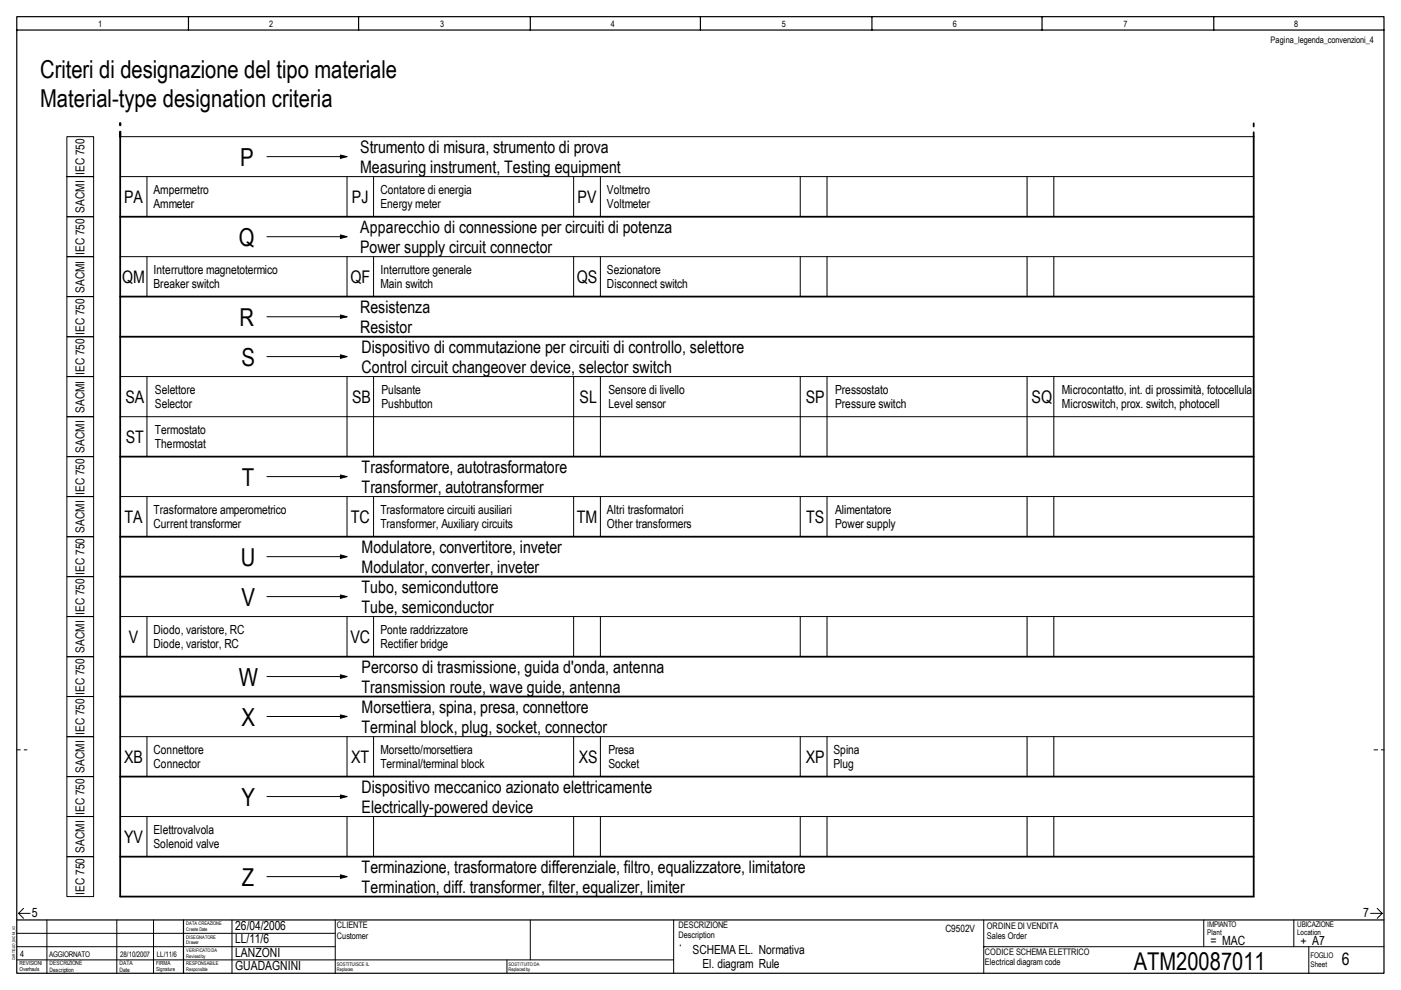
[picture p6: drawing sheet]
<svg xmlns="http://www.w3.org/2000/svg" width="297mm" height="210mm" viewBox="0 0 297 210" stroke-linecap="round" stroke-linejoin="round" font-family="sans-serif">
<defs><g id="words">
<g font-size="5.3">
<text x="50.9" y="35.1">P</text>
<text x="51.2" y="77.5">S</text>
<text x="51.2" y="128.4">V</text>
<text x="50.6" y="145.4">W</text>
<text x="51.2" y="153.8">X</text>
<text x="51.2" y="170.8">Y</text>
</g>
<g font-size="5.2">
<text x="8.5" y="16.6">Criteri di designazione del tipo materiale</text>
<text x="8.5" y="22.6">Material-type designation criteria</text>
<text x="50.7" y="52.1">Q</text>
<text x="50.8" y="69.1">R</text>
<text x="51.3" y="103">T</text>
<text x="51.1" y="119.9">U</text>
<text x="51.3" y="187.8">Z</text>
<text x="240.4" y="205.6">ATM20087011</text>
</g>
<g font-size="3.7">
<text x="76.4" y="32.5">Strumento di misura, strumento di prova</text>
<text x="76.4" y="36.7">Measuring instrument, Testing equipment</text>
<text x="26.3" y="43">PA</text>
<text x="74.6" y="43">PJ</text>
<text x="122.5" y="43">PV</text>
<text x="76.4" y="53.6">Power supply circuit connector</text>
<text x="25.9" y="60">QM</text>
<text x="74.3" y="60">QF</text>
<text x="122.3" y="60">QS</text>
<text x="76.4" y="66.4">Resistenza</text>
<text x="76.4" y="70.6">Resistor</text>
<text x="76.7" y="74.9">Dispositivo di commutazione per circuiti di controllo, selettore</text>
<text x="76.7" y="79.1">Control circuit changeover device, selector switch</text>
<text x="26.6" y="85.5">SA</text>
<text x="74.7" y="85.4">SB</text>
<text x="122.9" y="85.4">SL</text>
<text x="170.8" y="85.4">SP</text>
<text x="218.7" y="85.4">SQ</text>
<text x="26.7" y="93.9">ST</text>
<text x="76.7" y="100.3">Trasformatore, autotrasformatore</text>
<text x="76.7" y="104.5">Transformer, autotransformer</text>
<text x="26.4" y="110.9">TA</text>
<text x="74.4" y="110.9">TC</text>
<text x="122.3" y="110.9">TM</text>
<text x="170.9" y="110.9">TS</text>
<text x="76.7" y="117.3">Modulatore, convertitore, inveter</text>
<text x="76.7" y="121.5">Modulator, converter, inveter</text>
<text x="76.7" y="125.7">Tubo, semiconduttore</text>
<text x="76.7" y="129.9">Tube, semiconductor</text>
<text x="27.3" y="136.3">V</text>
<text x="74.3" y="136.3">VC</text>
<text x="76.7" y="142.7">Percorso di trasmissione, guida d'onda, antenna</text>
<text x="76.7" y="146.9">Transmission route, wave guide, antenna</text>
<text x="76.7" y="151.2">Morsettiera, spina, presa, connettore</text>
<text x="76.7" y="155.4">Terminal block, plug, socket, connector</text>
<text x="26.3" y="161.8">XB</text>
<text x="74.5" y="161.8">XT</text>
<text x="122.7" y="161.8">XS</text>
<text x="170.8" y="161.8">XP</text>
<text x="76.7" y="168.1">Dispositivo meccanico azionato elettricamente</text>
<text x="76.7" y="172.3">Electrically-powered device</text>
<text x="26.3" y="178.7">YV</text>
<text x="76.7" y="185.1">Terminazione, trasformatore differenziale, filtro, equalizzatore, limitatore</text>
<text x="76.7" y="189.3">Termination, diff. transformer, filter, equalizer, limiter</text>
</g>
<g font-size="3.6">
<text x="76.4" y="49.4">Apparecchio di connessione per circuiti di potenza</text>
<text x="284.5" y="204.6">6</text>
</g>
<g font-size="2.7">
<text x="32.6" y="41.2">Ampermetro</text>
<text x="80.6" y="41.2">Contatore di energia</text>
<text x="128.7" y="41.2">Voltmetro</text>
<text x="32.6" y="44.1">Ammeter</text>
<text x="80.6" y="44.1">Energy meter</text>
<text x="128.7" y="44.1">Voltmeter</text>
<text x="32.6" y="58.1">Interruttore magnetotermico</text>
<text x="80.6" y="58.1">Interruttore generale</text>
<text x="128.7" y="58.1">Sezionatore</text>
<text x="32.6" y="61.1">Breaker switch</text>
<text x="80.6" y="61.1">Main switch</text>
<text x="128.7" y="61.1">Disconnect switch</text>
<text x="32.8" y="83.5">Selettore</text>
<text x="80.9" y="83.5">Pulsante</text>
<text x="129" y="83.5">Sensore di livello</text>
<text x="177.1" y="83.5">Pressostato</text>
<text x="225.1" y="83.5">Microcontatto, int. di prossimità, fotocellula</text>
<text x="32.8" y="86.6">Selector</text>
<text x="80.9" y="86.6">Pushbutton</text>
<text x="129" y="86.6">Level sensor</text>
<text x="177.1" y="86.6">Pressure switch</text>
<text x="225.1" y="86.6">Microswitch, prox. switch, photocell</text>
<text x="32.8" y="92.1">Termostato</text>
<text x="32.8" y="95.1">Thermostat</text>
<text x="32.6" y="109">Trasformatore amperometrico</text>
<text x="32.6" y="112">Current transformer</text>
<text x="80.6" y="109">Trasformatore circuiti ausiliari</text>
<text x="80.6" y="112">Transformer, Auxiliary circuits</text>
<text x="128.7" y="109">Altri trasformatori</text>
<text x="128.7" y="112">Other transformers</text>
<text x="177.1" y="109">Alimentatore</text>
<text x="177.1" y="112">Power supply</text>
<text x="32.6" y="134.5">Diodo, varistore, RC</text>
<text x="32.6" y="137.5">Diode, varistor, RC</text>
<text x="80.6" y="134.5">Ponte raddrizzatore</text>
<text x="80.6" y="137.5">Rectifier bridge</text>
<text x="32.6" y="159.9">Connettore</text>
<text x="80.6" y="159.9">Morsetto/morsettiera</text>
<text x="129" y="159.9">Presa</text>
<text x="176.7" y="159.9">Spina</text>
<text x="32.6" y="162.9">Connector</text>
<text x="80.6" y="162.9">Terminal/terminal block</text>
<text x="129" y="162.9">Socket</text>
<text x="176.7" y="162.9">Plug</text>
<text x="32.6" y="176.9">Elettrovalvola</text>
<text x="32.6" y="179.8">Solenoid valve</text>
<text x="6.8" y="194.3">5</text>
<text x="49.9" y="197.2">26/04/2006</text>
<text x="289" y="194.3">7</text>
<text x="49.9" y="202.8">LANZONI</text>
<text x="49.9" y="200">LL/11/6</text>
<text x="146.8" y="202.3">SCHEMA EL. Normativa</text>
<text x="256.6" y="200.3">= MAC</text>
<text x="275.7" y="200.3">+ A7</text>
<text x="49.9" y="205.6">GUADAGNINI</text>
<text x="148.9" y="205.3">El. diagram Rule</text>
</g>
<g font-size="2.6">
<text x="17.9" y="37.1" transform="rotate(-90 17.9 37.1)">IEC 750</text>
<text x="17.9" y="45.1" transform="rotate(-90 17.9 45.1)">SACMI</text>
<text x="17.9" y="54" transform="rotate(-90 17.9 54)">IEC 750</text>
<text x="17.9" y="62.1" transform="rotate(-90 17.9 62.1)">SACMI</text>
<text x="17.9" y="71" transform="rotate(-90 17.9 71)">IEC 750</text>
<text x="17.9" y="79.5" transform="rotate(-90 17.9 79.5)">IEC 750</text>
<text x="17.9" y="87.5" transform="rotate(-90 17.9 87.5)">SACMI</text>
<text x="17.9" y="96" transform="rotate(-90 17.9 96)">SACMI</text>
<text x="17.9" y="105" transform="rotate(-90 17.9 105)">IEC 750</text>
<text x="17.9" y="112.9" transform="rotate(-90 17.9 112.9)">SACMI</text>
<text x="17.9" y="121.9" transform="rotate(-90 17.9 121.9)">IEC 750</text>
<text x="17.9" y="130.4" transform="rotate(-90 17.9 130.4)">IEC 750</text>
<text x="17.9" y="138.4" transform="rotate(-90 17.9 138.4)">SACMI</text>
<text x="17.9" y="147.4" transform="rotate(-90 17.9 147.4)">IEC 750</text>
<text x="17.9" y="155.8" transform="rotate(-90 17.9 155.8)">IEC 750</text>
<text x="17.9" y="163.8" transform="rotate(-90 17.9 163.8)">SACMI</text>
<text x="17.9" y="172.8" transform="rotate(-90 17.9 172.8)">IEC 750</text>
<text x="17.9" y="180.8" transform="rotate(-90 17.9 180.8)">SACMI</text>
<text x="17.9" y="189.7" transform="rotate(-90 17.9 189.7)">IEC 750</text>
</g>
<text font-size="2.1" x="200.5" y="197.5">C9502V</text>
<g font-size="1.9">
<text x="20.8" y="5.7">1</text>
<text x="57.1" y="5.7">2</text>
<text x="93.3" y="5.7">3</text>
<text x="129.5" y="5.7">4</text>
<text x="165.8" y="5.7">5</text>
<text x="202" y="5.7">6</text>
<text x="238.2" y="5.7">7</text>
<text x="274.4" y="5.7">8</text>
<text x="269.4" y="9.2">Pagina_legenda_convenzioni_4</text>
<text x="71.4" y="196.8">CLIENTE</text>
<text x="143.8" y="196.8">DESCRIZIONE</text>
<text x="209.2" y="196.9">ORDINE DI VENDITA</text>
<text x="4.3" y="202.8">4</text>
<text x="71.4" y="199">Customer</text>
<text x="143.8" y="198.9">Description</text>
<text x="208.8" y="202.4">CODICE SCHEMA ELETTRICO</text>
<text x="209.2" y="199">Sales Order</text>
<text x="208.8" y="204.6">Electrical diagram code</text>
</g>
<g font-size="1.6">
<text x="256" y="196.5">IMPIANTO</text>
<text x="275" y="196.5">UBICAZIONE</text>
<text x="10.4" y="202.8">AGGIORNATO</text>
<text x="25.5" y="202.8">28/10/2007</text>
<text x="33.3" y="202.8">LL/11/6</text>
<text x="256" y="198.3">Plant</text>
<text x="275" y="198.3">Location</text>
<text x="277.9" y="203.2">FOGLIO</text>
<text x="277.9" y="205">Sheet</text>
</g>
<g font-size="1.3">
<text x="10.5" y="204.7">DESCRIZIONE</text>
<text x="10.5" y="206.1">Description</text>
<text x="25.4" y="204.7">DATA</text>
<text x="25.4" y="206.1">Date</text>
</g>
<g font-size="1.2">
<text x="4.1" y="204.7">REVISIONI</text>
<text x="4.1" y="206">Overhauls</text>
<text x="33.1" y="204.7">FIRMA</text>
<text x="33.1" y="206">Signature</text>
</g>
<g font-size="1.1">
<text x="39.5" y="204.7">RESPONSABILE</text>
<text x="71.4" y="204.7">SOSTITUISCE IL</text>
</g>
<g font-size="1">
<text x="39.5" y="196.2">DATA CREAZIONE</text>
<text x="39.5" y="197.4">Create Date</text>
<text x="39.5" y="199">DISEGNATORE</text>
<text x="39.5" y="200.2">Drawer</text>
<text x="39.5" y="201.8">VERIFICATO DA</text>
<text x="39.5" y="203.1">Revised by</text>
<text x="39.5" y="205.8">Responsible</text>
<text x="71.4" y="205.9">Replaces</text>
<text x="107.8" y="204.7">SOSTITUITO DA</text>
<text x="107.8" y="205.9">Replaced by</text>
</g>
<text font-size=".8" x="3.2" y="203.6" transform="rotate(-90 3.2 203.6)">CARTIGLIO_SACMI_A3</text>
</g></defs>
<path d="M3.6 3.5h289.8v202.9h-289.8zM3.6 6.4h289.8M40 3.5v2.9M76 3.5v2.9M112.4 3.5v2.9M148.5 3.5v2.9M184.9 3.5v2.9M220.9 3.5v2.9M257.3 3.5v2.9M3.6 195.1h289.8M38.9 195.1v11.3" fill="none" stroke="#000" stroke-width=".25"/>
<g fill="none" stroke="#000" stroke-width=".21">
<path d="M3.6 197.9h67.5M3.9 193.7l1.1 1M3.9 193.7h2.5M5 192.6l-1.1 1.1M9.9 195.1v11.3M24.8 195.1v11.3M32.6 195.1v11.3M49.2 195.1v11.3M71.1 195.1v11.3M112.4 195.1v8.4M290.6 193.7h2.4M292 192.6l1 1.1"/>
<path d="M293 193.7l-1 1M3.6 200.7h67.5M3.6 203.5h139.2M107.5 203.5v2.9"/>
</g>
<path d="M3.6 159h2.1M291.3 159h2.1" fill="none" stroke="#000" stroke-width=".21" stroke-dasharray=".8 .8"/>
<path d="M114.9 195.8h26.2v7h-26.2z" fill="#fff"/>
<g fill="none" stroke="#000" stroke-width=".21">
<path d="M14.2 29h5.7v8.4h-5.7zM14.2 37.4h5.7v8.6h-5.7zM25.5 29h240.3M25.5 37.4h240.3M31.2 37.4v8.6M56.6 33.2h17M73.6 37.4v8.6M79.2 37.4v8.6M121.6 37.4v8.6M127.3 37.4v8.6M169.7 37.4v8.6M175.3 37.4v8.6"/>
<path d="M217.8 37.4v8.6M223.4 37.4v8.6M14.2 46h5.7v8.4h-5.7zM14.2 54.4h5.7v8.5h-5.7zM25.5 54.4h240.3M31.2 54.4v8.5M56.6 50.2h17M73.6 54.4v8.5M79.2 54.4v8.5M121.6 54.4v8.5M127.3 54.4v8.5M169.7 54.4v8.5"/>
<path d="M175.3 54.4v8.5M217.8 54.4v8.5M223.4 54.4v8.5M14.2 71.4h5.7v8.4h-5.7zM14.2 62.9h5.7v8.5h-5.7zM14.2 79.8h5.7v8.5h-5.7zM25.5 79.8h240.3M31.2 79.8v17M56.6 67.2h17M56.6 75.6h17M73.6 79.8v17M79.2 79.8v17"/>
<path d="M121.6 79.8v17M127.3 79.8v17M169.7 79.8v17M175.3 79.8v17M217.8 79.8v17M223.4 79.8v17M14.2 96.8h5.7v8.5h-5.7zM14.2 88.3h5.7v8.5h-5.7zM25.5 88.3h240.3M14.2 113.8h5.7v8.5h-5.7zM14.2 105.3h5.7v8.5h-5.7zM25.5 105.3h240.3"/>
<path d="M31.2 105.3v8.5M56.6 101h17M56.6 118h17M73.6 105.3v8.5M79.2 105.3v8.5M121.6 105.3v8.5M127.3 105.3v8.5M169.7 105.3v8.5M175.3 105.3v8.5M217.8 105.3v8.5M223.4 105.3v8.5M14.2 122.3h5.7v8.4h-5.7z"/>
<path d="M14.2 139.2h5.7v8.5h-5.7zM14.2 130.7h5.7v8.5h-5.7zM25.5 130.7h240.3M31.2 130.7v8.5M56.6 126.5h17M73.6 130.7v8.5M79.2 130.7v8.5M121.6 130.7v8.5M127.3 130.7v8.5M169.7 130.7v8.5M175.3 130.7v8.5M217.8 130.7v8.5"/>
<path d="M223.4 130.7v8.5M14.2 147.7h5.7v8.5h-5.7zM14.2 156.2h5.7v8.5h-5.7zM25.5 156.2h240.3M31.2 156.2v8.5M56.6 143.4h17M56.6 151.9h17M73.6 156.2v8.5M79.2 156.2v8.5M121.6 156.2v8.5M127.3 156.2v8.5M169.7 156.2v8.5"/>
<path d="M175.3 156.2v8.5M217.8 156.2v8.5M223.4 156.2v8.5M14.2 164.7h5.7v8.4h-5.7zM14.2 173.1h5.7v8.5h-5.7zM25.5 173.1h240.3M31.2 173.1v8.5M56.6 168.9h17M73.6 173.1v8.5M79.2 173.1v8.5M121.6 173.1v8.5M127.3 173.1v8.5"/>
<path d="M169.7 173.1v8.5M175.3 173.1v8.5M217.8 173.1v8.5M223.4 173.1v8.5M14.2 181.6h5.7v8.5h-5.7zM56.6 185.9h17M142.8 195.1v11.3M208.6 195.1v11.3M255.2 195.1v5.6M274.3 195.1v5.6M144.2 200.3h.1M208.6 200.7h84.8"/>
<path d="M277.5 200.7v5.7"/>
</g>
<path d="M25.5 29v-2.9" fill="none" stroke="#000" stroke-width=".51" stroke-dasharray="1 1.4"/>
<path d="M25.5 29v161.1h240.3v-161.1M25.5 46h240.3M25.5 62.9h240.3M25.5 71.4h240.3M25.5 96.8h240.3M25.5 113.8h240.3M25.5 122.3h240.3M25.5 139.2h240.3M25.5 147.7h240.3M25.5 164.7h240.3M25.5 181.6h240.3" fill="none" stroke="#000" stroke-width=".38"/>
<path d="M265.8 29v-2.9" fill="none" stroke="#000" stroke-width=".38" stroke-dasharray=".9 1.2"/>
<g fill="#000" stroke="#000" stroke-width=".21">
<path d="M72.2 32.9l1.4 .3-1.4 .4z" fill-rule="evenodd"/>
<path d="M72.2 49.8l1.4 .4-1.4 .4z" fill-rule="evenodd"/>
<path d="M72.2 66.8l1.4 .4-1.4 .3z" fill-rule="evenodd"/>
<path d="M72.2 75.2l1.4 .4-1.4 .4z" fill-rule="evenodd"/>
<path d="M72.2 100.7l1.4 .3-1.4 .4z" fill-rule="evenodd"/>
<path d="M72.2 117.6l1.4 .4-1.4 .4z" fill-rule="evenodd"/>
<path d="M72.2 126.2l1.4 .3-1.4 .4z" fill-rule="evenodd"/>
<path d="M72.2 143.1l1.4 .3-1.4 .4z" fill-rule="evenodd"/>
<path d="M72.2 151.6l1.4 .3-1.4 .4z" fill-rule="evenodd"/>
<path d="M72.2 168.6l1.4 .3-1.4 .4z" fill-rule="evenodd"/>
<path d="M72.2 185.5l1.4 .4-1.4 .3z" fill-rule="evenodd"/>
</g>
<use href="#words"/>
</svg>
